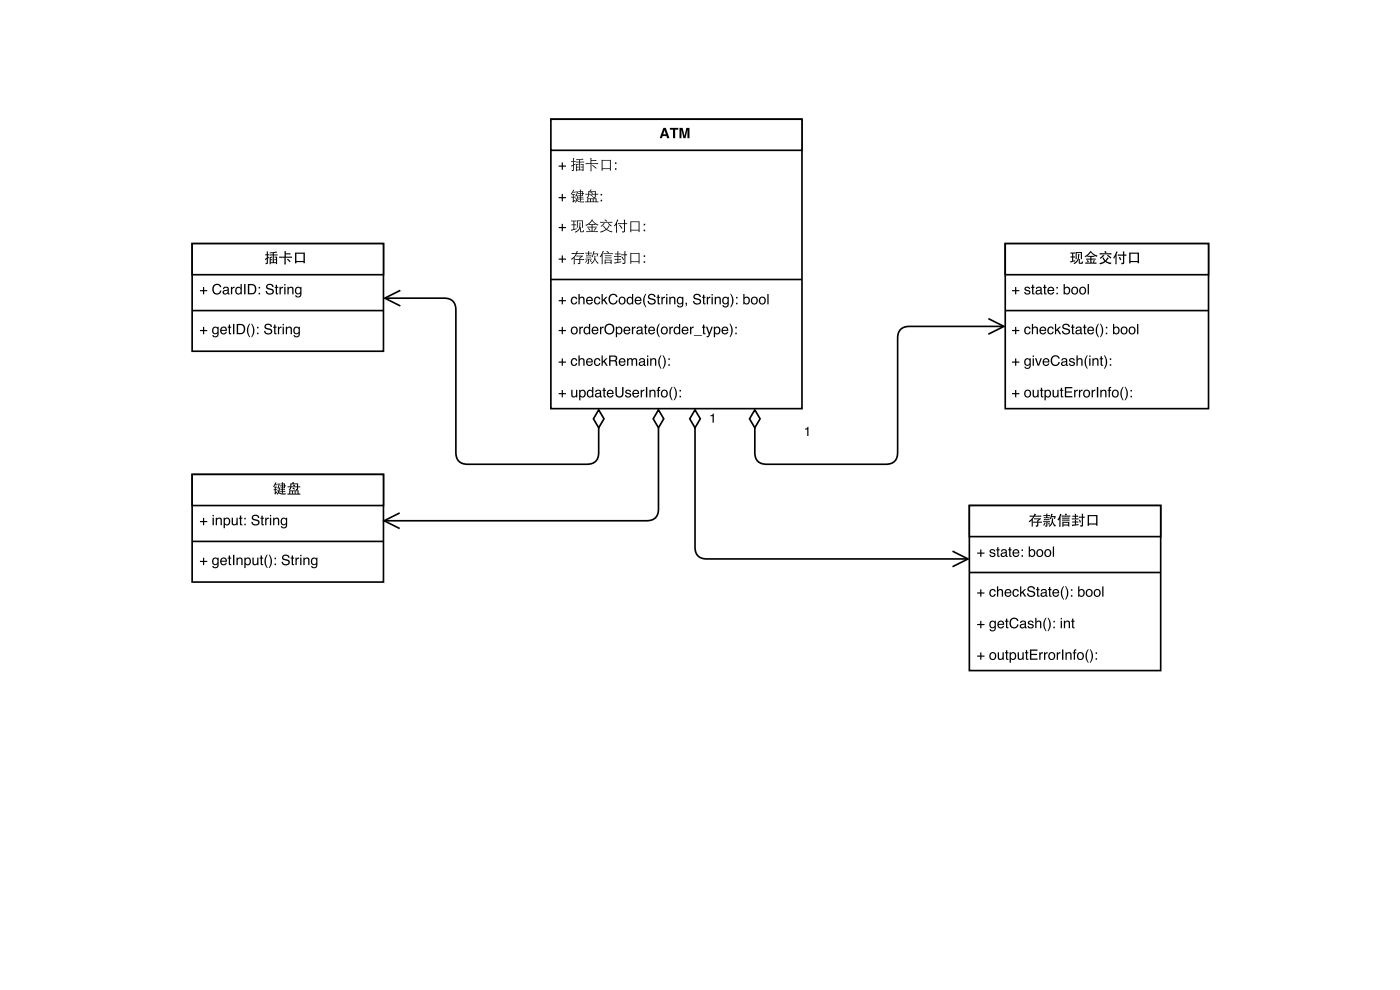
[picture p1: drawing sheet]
<svg xmlns="http://www.w3.org/2000/svg" width="297mm" height="210mm" viewBox="0 0 297 210" stroke-linecap="round" stroke-linejoin="round" font-family="sans-serif">
<path d="M40.8 51.7h40.7v22.9h-40.7z" fill="none" stroke="#000" stroke-width=".35"/>
<path d="M40.8 51.7h40.7v6.6h-40.7z" fill="#fff"/>
<path d="M40.8 51.7h40.7v6.6h-40.7zM40.8 66h40.7" fill="none" stroke="#000" stroke-width=".35"/>
<g fill="#000">
<path d="M56.6 53.4h.4l-.1 .6h.2v.2h-.2v.5l.2-.2 .1 .3-.3 .1-.1 1.1a.25 .25 0 0 1-.3 .1 .25 .25 0 0 1-.1-.3l.3-.1v-.7l-.3 .3-.1-.3 .4-.2v-.6h-.4l.1-.2a.32 .32 0 0 0 .3-.2 .32 .32 0 0 0 0-.3zM57.3 53.6l.9-.1a.37 .37 0 0 1 .4-.1 .37 .37 0 0 1 .3 .3h-.7v.3h.8v.3l-.8-.1v1.5h.4v-.5l-.3 .1v-.2h.3v-.4h-.3v-.2h.6v1.6h-.3v-.2h-1.1v.2h-.2l.1-1.5a.26 .26 0 0 1 .2-.1 .26 .26 0 0 1 .2 .2l-.3 .1v.3h.3v.2h-.3v.4h.4v-1.5l-.7 .1v-.3h.7v-.2h-.6zM61 55.1l.1-.1 .6 .5-.2 .2zM60.4 53.3a.21 .21 0 0 1 .3 0 .21 .21 0 0 1 0 .3v.2h1v.3l-1-.1v.5h1.3v.3l-1.3-.1v1.5h-.3v-1.5l-1.1 .1v-.3h1.1zM63 53.9v1.5h1.5v-1.5zM62.7 53.6h2.1v2.3h-.3v-.2h-1.5v.2h-.3z"/>
<path d="M43.1 61h.3v.6h.6v.3h-.6v.6h-.3v-.6h-.6v-.3h.6zM45.3 60.6a.95 .95 0 0 1 1-.3 .95 .95 0 0 1 .7 .7h-.3a.7 .7 0 0 0-.9-.4 .7 .7 0 0 0-.4 .8 .69 .69 0 0 0 .5 .9 .69 .69 0 0 0 .8-.6h.3a1.02 1.02 0 0 1-1.3 .8 1.02 1.02 0 0 1-.6-1.4zM47.6 62a.38 .38 0 0 0 .5 .3 .38 .38 0 0 0 .2-.6zM47.4 61.1a.71 .71 0 0 1 1.2 .2v1h.2l-.1 .2a.45 .45 0 0 0-.7 0 .49 .49 0 0 1-.7-.3 .49 .49 0 0 1 .5-.6l.5-.1a.36 .36 0 0 0-.3-.4 .36 .36 0 0 0-.4 .3h-.2zM49.1 60.9h.2v.3l.5-.3v.3l-.5 .2v1.1h-.2zM50.4 61.3a.55 .55 0 0 0-.1 .7 .55 .55 0 0 0 .7 .2 .55 .55 0 0 0 .1-.8 .55 .55 0 0 0-.7-.1zM50.3 61l.5-.1 .3 .2v-.8h.3v2.2h-.3v-.2a.73 .73 0 0 1-1 0 .73 .73 0 0 1-.1-1zM51.9 60.3h.3v2.2h-.3zM52.9 60.6v1.7h.6a.86 .86 0 0 0 .7-.9 .86 .86 0 0 0-.7-.8zM52.6 60.3h.9a1.11 1.11 0 0 1 1 1.1 1.11 1.11 0 0 1-1 1.1h-.9zM54.9 60.9h.3v.4h-.3zM54.9 62.2h.3v.3h-.3zM56.7 60.5a.86 .86 0 0 1 1.4 .5h-.3a.51 .51 0 0 0-.5-.5 .51 .51 0 0 0-.5 .5l.3 .2a.84 .84 0 0 1 1.1 .9 .93 .93 0 0 1-1 .5 .93 .93 0 0 1-.8-.8h.3a.58 .58 0 0 0 .6 .5 .58 .58 0 0 0 .6-.5l-.5-.2a.67 .67 0 0 1-.8-.3 .67 .67 0 0 1 .1-.8zM58.6 60.5h.2v.4h.3v.2h-.3v1.1l.3 .1v.2h-.4l-.1-.2v-1.2h-.2v-.2h.2zM59.4 60.9h.2v.3l.5-.3v.3l-.4 .2-.1 1.1h-.2zM60.4 60.9h.2v1.6h-.2zM60.4 60.3h.2v.3h-.2zM61.1 60.9h.2v.2a.57 .57 0 0 1 .7-.2 .57 .57 0 0 1 .4 .6v1h-.3v-1a.39 .39 0 0 0-.5-.4 .39 .39 0 0 0-.3 .6v.8h-.2zM62.8 61.1l.5-.2 .5 .2v-.2h.2v1.5a.7 .7 0 0 1-.5 .8 .7 .7 0 0 1-.8-.5h.3a.46 .46 0 0 0 .6 .2 .46 .46 0 0 0 .2-.6 .69 .69 0 0 1-.9 .1 .69 .69 0 0 1-.2-.9zM63.1 61.2a.56 .56 0 0 0-.2 .8 .56 .56 0 0 0 .7 .2 .56 .56 0 0 0 .2-.7 .56 .56 0 0 0-.7-.3z"/>
<path d="M43.1 69.4h.3v.7h.6v.2h-.6v.7h-.3v-.7h-.6v-.2h.6zM45.2 69.6l.5-.2 .5 .2v-.2h.2v1.4a.7 .7 0 0 1-.5 .8 .7 .7 0 0 1-.8-.4h.3a.46 .46 0 0 0 .6 .2 .46 .46 0 0 0 .2-.6 .69 .69 0 0 1-.9 .1 .69 .69 0 0 1-.2-.9zM45.5 69.7a.56 .56 0 0 0-.2 .7 .56 .56 0 0 0 .7 .3 .56 .56 0 0 0 .2-.8 .56 .56 0 0 0-.7-.2zM47 69.6a.73 .73 0 0 1 .9-.2 .73 .73 0 0 1 .3 .9h-1.2a.45 .45 0 0 0 .4 .5 .45 .45 0 0 0 .5-.3h.3a.78 .78 0 0 1-1.1 .4 .78 .78 0 0 1-.2-1.1zM47.2 69.7l-.1 .4h.8l-.2-.5zM48.6 68.9h.3v.5h.2v.2h-.2v1l.2 .2v.2h-.3l-.2-.2v-1.2h-.2v-.2h.2zM49.5 68.8h.3v2.2h-.3zM50.6 69v1.7h.5a.86 .86 0 0 0 .7-.8 .86 .86 0 0 0-.7-.9zM50.3 68.8h.9a1.11 1.11 0 0 1 .9 1.1 1.11 1.11 0 0 1-.9 1.1h-.9zM53 68.8h.1a2.66 2.66 0 0 0 0 2.8h-.1a2.24 2.24 0 0 1 0-2.8zM53.3 68.8h.2l.4 .5a2.2 2.2 0 0 1-.4 2.3h-.1a2.66 2.66 0 0 0-.1-2.8zM54.6 69.4h.3v.3h-.3zM54.6 70.7h.3v.3h-.3zM56.4 68.9a.86 .86 0 0 1 1.4 .5h-.3a.51 .51 0 0 0-.5-.4 .51 .51 0 0 0-.5 .5l.2 .1a.84 .84 0 0 1 1.1 1 .93 .93 0 0 1-1 .4 .93 .93 0 0 1-.7-.7h.3a.58 .58 0 0 0 .6 .5 .58 .58 0 0 0 .5-.5l-.4-.3a.67 .67 0 0 1-.8-.2 .67 .67 0 0 1 .1-.9zM58.2 68.9h.3v.5h.3v.2h-.3v1l.3 .2v.2h-.4l-.2-.2v-1.2h-.2v-.2h.2zM59 69.4h.3v.3l.5-.3v.2l-.5 .3v1.1h-.3zM60 69.4h.3v1.6h-.3zM60 68.8h.3v.3h-.3zM60.7 69.4h.3v.2a.57 .57 0 0 1 .6-.2 .57 .57 0 0 1 .4 .6v1h-.3v-1a.39 .39 0 0 0-.4-.4 .39 .39 0 0 0-.3 .5v.9h-.3zM62.5 69.6l.5-.2 .5 .2v-.2h.2v1.4a.7 .7 0 0 1-.5 .8 .7 .7 0 0 1-.9-.4h.3a.46 .46 0 0 0 .6 .2 .46 .46 0 0 0 .2-.6 .69 .69 0 0 1-.9 .1 .69 .69 0 0 1-.2-.9zM62.7 69.7a.56 .56 0 0 0-.1 .7 .56 .56 0 0 0 .7 .3 .56 .56 0 0 0 .1-.8 .56 .56 0 0 0-.7-.2z"/>
</g>
<path d="M40.8 100.8h40.7v22.8h-40.7z" fill="#fff"/>
<path d="M40.8 100.8h40.7v22.8h-40.7z" fill="none" stroke="#000" stroke-width=".35"/>
<path d="M40.8 100.8h40.7v6.6h-40.7z" fill="#fff"/>
<path d="M82 63.3h12.3a2.25 2.25 0 0 1 2.5 2.6v30.2a2.25 2.25 0 0 0 2.6 2.5h25.2a2.25 2.25 0 0 0 2.6-2.5v-5.2M85 61.7l-3.3 1.6 3.3 1.7M127.2 87l1.1 1.9-1.1 2-1.1-2zM40.8 100.8h40.7v6.6h-40.7zM40.8 115h40.7" fill="none" stroke="#000" stroke-width=".35"/>
<g fill="#000">
<path d="M43.1 110h.3v.6h.6v.3h-.6v.6h-.3v-.6h-.6v-.3h.6zM45.2 110h.2v1.5h-.2zM45.2 109.4h.2v.3h-.2zM45.8 110h.3v.2a.57 .57 0 0 1 .6-.3 .57 .57 0 0 1 .4 .6v1h-.2v-1a.39 .39 0 0 0-.5-.3 .39 .39 0 0 0-.3 .5v.8h-.3zM47.9 110.3a.56 .56 0 0 0-.2 .7 .56 .56 0 0 0 .8 .2 .56 .56 0 0 0 .1-.7 .56 .56 0 0 0-.7-.2zM47.5 110h.3v.2a.7 .7 0 0 1 .9-.1 .7 .7 0 0 1 .2 .9 .62 .62 0 0 1-.5 .6 .62 .62 0 0 1-.6-.2v.8h-.3zM49.2 110h.3v1a.41 .41 0 0 0 .5 .3 .41 .41 0 0 0 .2-.6v-.7h.3v1.5h-.3v-.2a.55 .55 0 0 1-.6 .3 .55 .55 0 0 1-.4-.6zM51 109.5h.2v.5h.3v.2h-.3v1l.3 .1v.2h-.4l-.1-.1v-1.2h-.3v-.2h.3zM51.9 110h.3v.3h-.3zM51.9 111.2h.3v.3h-.3zM53.7 109.5a.86 .86 0 0 1 1.4 .5h-.3a.51 .51 0 0 0-.5-.4 .51 .51 0 0 0-.5 .5l.2 .1a.84 .84 0 0 1 1.1 1 .93 .93 0 0 1-1 .4 .93 .93 0 0 1-.7-.8h.3a.58 .58 0 0 0 .6 .6 .58 .58 0 0 0 .5-.6l-.4-.2a.67 .67 0 0 1-.8-.3 .67 .67 0 0 1 .1-.8zM55.5 109.5h.3v.5h.3v.2h-.3v1l.3 .1v.2h-.4l-.1-.1-.1-1.2h-.2v-.2h.2zM56.3 110h.3v.2l.5-.3v.3l-.5 .3v1h-.3zM57.3 110h.3v1.5h-.3zM57.3 109.4h.3v.3h-.3zM58 110h.3v.2a.57 .57 0 0 1 .6-.3 .57 .57 0 0 1 .4 .6v1h-.3v-1a.39 .39 0 0 0-.4-.3 .39 .39 0 0 0-.3 .5v.8h-.3zM59.8 110.2l.5-.3 .5 .3v-.2h.2v1.4a.7 .7 0 0 1-.5 .8 .7 .7 0 0 1-.9-.5h.3a.46 .46 0 0 0 .6 .2 .46 .46 0 0 0 .2-.6 .69 .69 0 0 1-.9 .1 .69 .69 0 0 1-.2-.9zM60 110.3a.56 .56 0 0 0-.1 .7 .56 .56 0 0 0 .7 .2 .56 .56 0 0 0 .1-.7 .56 .56 0 0 0-.7-.2z"/>
<path d="M43.1 118.5h.3v.6h.6v.3h-.6v.6h-.3v-.6h-.6v-.3h.6zM45.2 118.6l.5-.2 .5 .2v-.2h.2v1.5a.7 .7 0 0 1-.5 .8 .7 .7 0 0 1-.8-.5h.3a.46 .46 0 0 0 .6 .2 .46 .46 0 0 0 .2-.6 .69 .69 0 0 1-.9 .1 .69 .69 0 0 1-.2-.9zM45.5 118.7a.56 .56 0 0 0-.2 .8 .56 .56 0 0 0 .7 .2 .56 .56 0 0 0 .2-.7 .56 .56 0 0 0-.7-.3zM47 118.6a.73 .73 0 0 1 .9-.1 .73 .73 0 0 1 .3 .8h-1.2a.45 .45 0 0 0 .4 .5 .45 .45 0 0 0 .5-.3h.3a.78 .78 0 0 1-1.1 .5 .78 .78 0 0 1-.2-1.2zM47.2 118.8l-.1 .3h.8l-.2-.5zM48.6 118h.3v.4h.2v.2h-.2v1.1l.2 .1v.2h-.3l-.2-.2v-1.2h-.2v-.2h.2zM49.5 117.8h.3v2.2h-.3zM50.2 118.4h.3v.2a.57 .57 0 0 1 .6-.2 .57 .57 0 0 1 .4 .6v1h-.2v-1a.39 .39 0 0 0-.5-.4 .39 .39 0 0 0-.3 .6v.8h-.3zM52.3 118.7a.56 .56 0 0 0-.1 .8 .56 .56 0 0 0 .7 .2 .56 .56 0 0 0 .1-.8 .56 .56 0 0 0-.7-.2zM51.9 118.4h.3v.2a.7 .7 0 0 1 .9-.1 .7 .7 0 0 1 .2 1 .62 .62 0 0 1-.5 .5 .62 .62 0 0 1-.6-.2v.9h-.3zM53.6 118.4h.3v1.1a.41 .41 0 0 0 .5 .3 .41 .41 0 0 0 .2-.6v-.8h.3v1.6h-.3v-.2a.55 .55 0 0 1-.6 .2 .55 .55 0 0 1-.4-.5zM55.4 118h.2v.4h.3v.2h-.3v1.1l.3 .1v.2h-.4l-.1-.2v-1.2h-.2v-.2h.2zM56.7 117.8h.2a2.66 2.66 0 0 0 0 2.8h-.2a2.24 2.24 0 0 1 0-2.8zM57.1 117.8h.2l.3 .5a2.2 2.2 0 0 1-.3 2.3h-.2a2.66 2.66 0 0 0 0-2.8zM58.3 118.4h.3v.4h-.3zM58.3 119.7h.3v.3h-.3zM60.1 118a.86 .86 0 0 1 1.4 .5h-.3a.51 .51 0 0 0-.5-.5 .51 .51 0 0 0-.5 .5l.3 .2a.84 .84 0 0 1 1 .9 .93 .93 0 0 1-.9 .5 .93 .93 0 0 1-.8-.8h.3a.58 .58 0 0 0 .6 .5 .58 .58 0 0 0 .6-.5l-.5-.2a.67 .67 0 0 1-.8-.3 .67 .67 0 0 1 .1-.8zM62 118h.2v.4h.3v.2h-.3v1.1l.3 .1v.2h-.4l-.1-.2v-1.2h-.3v-.2h.3zM62.8 118.4h.2v.3l.5-.3v.3l-.4 .2-.1 1.1h-.2zM63.8 118.4h.2v1.6h-.2zM63.8 117.8h.2v.3h-.2zM64.4 118.4h.3v.2a.57 .57 0 0 1 .7-.2 .57 .57 0 0 1 .3 .6v1h-.2v-1a.39 .39 0 0 0-.5-.4 .39 .39 0 0 0-.3 .6v.8h-.3zM66.2 118.6l.5-.2 .5 .2v-.2h.2v1.5a.7 .7 0 0 1-.5 .8 .7 .7 0 0 1-.8-.5h.3a.46 .46 0 0 0 .6 .2 .46 .46 0 0 0 .2-.6 .69 .69 0 0 1-.9 .1 .69 .69 0 0 1-.2-.9zM66.4 118.7a.56 .56 0 0 0-.1 .8 .56 .56 0 0 0 .7 .2 .56 .56 0 0 0 .2-.7 .56 .56 0 0 0-.8-.3z"/>
<path d="M58.3 103.3h.5v.3l-.2-.1v.4h.2v.2h-.2v.5l.2-.3 .1 .2-.5 .5-.1-.1 .1-.8h-.3v-.2h.3zM58.4 102.4a.22 .22 0 0 1 .3 .2 .22 .22 0 0 1-.2 .3h.4v.2h-.5l-.3 .4a.34 .34 0 0 1 .2-.6zM60.1 102.9v.2h.2v-.2zM60.1 103.3v.2h.2v-.2zM59.6 102.7a.18 .18 0 0 0 .3 0 .18 .18 0 0 0 0-.3l.3 .1-.1 .2h.4v.4h.2v.2h-.2l.1 .4h-.5v.2h.4v.2h-.4v.2h.5v.2h-.5v.3h-.2v-.3h-.4v-.2h.4v-.2h-.3v-.2h.3v-.2h-.3v-.2h.3v-.2h-.4v-.2h.4v-.2h-.3zM58.9 102.7h.6l-.3 .9 .3-.1-.1 .5a.58 .58 0 0 0 0 .7 .58 .58 0 0 0 .8 .1h.5l-.1 .2h-.9l-.5-.3-.3 .4-.2-.2a.5 .5 0 0 0 .2-.8l.2-.1 .1 .3v-.6l-.2 .1-.1-.2 .3-.7h-.3zM62.3 102.9l.4 .2-.1 .2-.4-.2zM62.3 103.6l.4 .2-.2 .2-.4-.2zM61.4 104.1h2v.7h.4v.3h-2.7v-.3h.3zM62.8 104.3v.5h.4v-.5zM61.7 104.3v.5h.3v-.5zM62.2 104.3v.5h.4v-.5zM61.9 102.9v.4h1.2v-.4zM61.7 102.7a.28 .28 0 0 0 .3 0 .28 .28 0 0 0 .1-.3h.4l-.2 .3h.6a.26 .26 0 0 1 .4 0 .26 .26 0 0 1 0 .3v.3h.5v.2h-.5l-.1 .5a.25 .25 0 0 1-.3 .1 .25 .25 0 0 1-.1-.2l.3-.1v-.3h-1.2l-.4 .6-.2-.1 .4-.5h-.6v-.2h.6z"/>
</g>
<path d="M118.2 82.9h1.5v3.3h-1.5z" fill="#fff"/>
<path d="M118.4 83.6l.8-.4v2h-.3v-1.4h-.5z" fill="#000"/>
<path d="M139.9 87l1.1 1.9-1.1 2-1.1-2zM139.9 90.9v17.2a2.25 2.25 0 0 1-2.6 2.5h-55.4M84.9 108.9l-3.3 1.7 3.3 1.6" fill="none" stroke="#000" stroke-width=".35"/>
<path d="M141.1 82.9h1.5v3.3h-1.5z" fill="#fff"/>
<path d="M141.4 83.6l.7-.4v2h-.3v-1.4h-.4z" fill="#000"/>
<path d="M117 25.3h53.4v61.5h-53.4z" fill="#fff"/>
<path d="M117 25.3h53.4v61.5h-53.4z" fill="none" stroke="#000" stroke-width=".35"/>
<path d="M117 25.3h53.4v6.6h-53.4z" fill="#fff"/>
<path d="M117 25.3h53.4v6.6h-53.4zM117 59.4h53.4" fill="none" stroke="#000" stroke-width=".35"/>
<g fill="#000">
<path d="M119.3 34.5h.3v.7h.6v.2h-.6v.7h-.3v-.7h-.6v-.2h.6zM119.3 41.2h.3v.7h.6v.2h-.6v.7h-.3v-.7h-.6v-.2h.6zM119.3 47.6h.3v.6h.6v.3h-.6v.6h-.3v-.6h-.6v-.3h.6zM119.3 54.3h.3v.6h.6v.3h-.6v.6h-.3v-.6h-.6v-.3h.6z"/>
<path d="M122.3 33.8l1.5-.1 .1 .2h-.7v.4h.9v.2h-.9v1.5h.6v-.4h-.4v-.2h.4v-.4h-.5v-.2h.7v1.5h-.2v-.1h-1.3v.2h-.2v-1.3a.35 .35 0 0 1 .2-.3 .35 .35 0 0 1 .4 0v.2h-.4v.4h.4v.2h-.4v.4h.5v-1.5h-.7v-.2h.7v-.3h-.6zM121.7 33.6h.3l-.1 .6h.4v.2h-.4v.5l.3-.1a.25 .25 0 0 1 0 .2 .25 .25 0 0 1-.3 .1l-.1 1.2a.23 .23 0 0 1-.3 .1 .23 .23 0 0 1-.1-.3l.3-.1v-.8l-.3 .2-.1-.2 .4-.2v-.6h-.4v-.2h.4zM125.9 35l.8 .7-.1 .1-.8-.6zM125.4 33.6h.3l-.1 .4h1.1v.2h-1.1v.5l1.5-.1v.3l-1.5-.1 .1 1.6h-.3l.1-1.6-1.1 .1v-.3l1 .1zM128 34.1v1.6h1.6v-1.6zM127.8 34h2v2.2h-.2v-.3h-1.6v.4h-.2z"/>
<path d="M130.6 34.5h.3v.3h-.3zM130.6 35.7h.3v.4h-.3z"/>
<path d="M141.2 27.7l-.3 .8h.5zM140.9 27.2h.5l.8 2.2h-.5l-.1-.5h-.8l-.2 .5h-.5zM142.3 27.2h1.8v.3h-.7v1.9h-.4v-1.9h-.7zM144.3 27.2h.7l.4 1.7 .4-1.7h.7v2.2h-.5v-1.9l-.4 1.9h-.4l-.4-1.9v1.9h-.5z"/>
<path d="M122.2 40.7h.6l-.3 .8h.2v.4a.55 .55 0 0 0 0 .7 .55 .55 0 0 0 .6 .2h.8a.97 .97 0 0 1-1.2 .1l-.3-.3-.3 .4h-.2a.49 .49 0 0 0 .4-.4 .49 .49 0 0 0-.3-.5l.2-.1 .1 .3 .1-.6h-.4v-.1l.4-.8-.4 .1zM123.4 40.8v.2h.3v-.2zM123.4 41.2v.2h.3v-.2zM123.2 40.3h.3l-.1 .3h.5v.4h.2v.2h-.2v.4h-.5v.2h.5v.2l-.5-.1v.3h.6v.2l-.6-.1v.4h-.2v-.4l-.4 .1v-.2h.4v-.3l-.3 .1v-.2h.3v-.2h-.3v-.2h.3v-.2h-.4v-.2h.4v-.2h-.3v-.2h.3zM121.7 40.3l.3 .1-.3 .3h.5l-.1 .2a.45 .45 0 0 0-.7 .3h.8v.2h-.3v.4h.3v.2l-.3-.1v.7l.3-.2v.2l-.5 .4-.1-.1 .1-1-.4 .1v-.2h.4v-.4h-.3l-.2-.2zM125 42.3v.5h.4v-.5zM125.5 42.3v.5h.4v-.5zM126.1 42.3v.5h.4v-.5zM124.8 42.1h1.9v.7h.4v.2h-2.8v-.2h.5zM125.5 41.4l.5 .3v.1l-.6-.3zM125.4 40.8l.6 .2-.1 .1-.5-.2zM125.2 40.7v.5h1.2v-.5zM124.4 41.2h.6v-.6h.2l.3-.4 .2 .1-.3 .3h1.2v.6h.5v.1h-.5v.4a.31 .31 0 0 1-.3 .4 .31 .31 0 0 1-.3-.2h.3l.1-.6h-1.2a.48 .48 0 0 1-.1 .5 .48 .48 0 0 1-.5 .2l.4-.7h-.6z"/>
<path d="M123.1 47.3h.2l-.1 1h.3l-.1 .7a.25 .25 0 0 0 .3 .1 .25 .25 0 0 0 .2-.3 .28 .28 0 0 1 .1 .4 .28 .28 0 0 1-.4 .1 .27 .27 0 0 1-.3 0 .27 .27 0 0 1-.1-.3v-.7a1.2 1.2 0 0 1-1 1l-.1-.1a1.56 1.56 0 0 0 1-1.9zM122.5 46.8h1.3l.1 1.6h-.3v-1.4h-.9v1.4h-.2zM121.3 46.8h1.1v.2h-.4v.7l.4-.1v.3l-.4-.1v.8l.5-.1v.2l-1.1 .3-.1-.2 .5-.1v-.9l-.4 .1v-.3l.4 .1v-.7h-.5zM126.5 48.4l.2 .2-.5 .4-.1-.1zM124.9 48.5l.1-.1 .4 .5-.1 .1zM125.8 46.9l-.7 .7h1.4zM124.3 47.8l.9-.5 .5-.7 .6 .7 .8 .4-.1 .2-.5-.3v.2h-.6v.4l.9-.1v.2h-.9v.8h1.1v.2h-2.5v-.2h1.2v-.8h-1v-.2l1 .1v-.4h-.6v-.2l-.6 .4zM127.5 47.1h2.6v.2h-2.6zM128.5 46.6l.5 .4-.2 .1-.4-.4zM127.6 48l.7-.6 .2 .1-.5 .4a.21 .21 0 0 1-.2 .3 .21 .21 0 0 1-.2-.2zM129.2 47.4l.7 .6-.1 .1-.7-.6zM128.1 48l.1-.1 .2 .3a.44 .44 0 0 0 .5 .3 .44 .44 0 0 0 .4-.5l.1-.2 .1 .1-.6 .8 1.2 .5-.1 .2-.7-.3a.76 .76 0 0 0-1.1 .1l-.6 .2-.1-.2 1.2-.5zM131.5 47.8l.2-.1 .5 .8-.2 .1zM131.3 47.4h1.3l-.1-.8 .3 .1-.1 .7h.5v.2h-.5v1.5a.35 .35 0 0 1-.3 .3 .35 .35 0 0 1-.3-.3h.4l.1-1.5h-1.3zM131.1 46.6l.3 .1-.3 .6v2.1h-.3l.1-1.7-.3 .4-.2-.1zM134.1 47.2v1.6h1.6v-1.6zM133.9 47h2v2.3h-.2v-.3h-1.6v.3h-.2z"/>
<path d="M122.4 54.3h1.4v.2l-.5 .3v.2h.8v.2h-.8l-.1 .8a.26 .26 0 0 1-.3 .1 .26 .26 0 0 1-.2-.2l.4-.1v-.6h-.9v-.2h.9v-.2l.4-.3h-1.1zM121.4 53.7a.89 .89 0 0 0 1-.1l.1-.2a.17 .17 0 0 1 .2-.1 .17 .17 0 0 1 .1 .2 .17 .17 0 0 1-.2 .2v.1l1.4-.1v.2h-.5a1.1 1.1 0 0 0-1.4 .7v1.5h-.2v-1.3l-.5 .4-.1-.2 .6-.5 .4-.6h-.9zM126.3 54.3l.2 .1a1.13 1.13 0 0 0 .7 1.5l-.2 .1-.6-1a1.04 1.04 0 0 1-.8 1l-.1-.1a1.56 1.56 0 0 0 .8-1.6zM126 53.3l.3 .1-.2 .4h1l-.2 .7-.2-.1 .2-.4h-.8l-.2 .6h-.3zM124.5 54.5h1.1v.2h-1.1zM124.3 54.9h1.4v.2h-.6v.8l-.4 .1v-.2h.2l.1-.7h-.7zM124.6 55.2l.2 .1-.4 .5-.1-.1zM125.3 55.3l.1-.1 .3 .4-.1 .1zM124.4 53.7h.6l-.1-.4 .3 .1-.1 .3h.6v.2l-.6-.1v.3h.5v.2h-1.1v-.2h.5v-.3l-.6 .1zM128.2 53.8h2v.2h-2zM128.5 54.7h1.4v.2h-1.4zM128.6 55.3v.4h1.1v-.4zM128.4 55.2h1.5v.9h-.2v-.2h-1.1v.2h-.2zM128.5 54.2h1.4v.2h-1.4zM128.9 53.3l.5 .4-.2 .1-.4-.4zM128 53.3l.3 .1-.3 .5v2.2h-.2v-1.9l-.2 .4-.2-.1zM132 54.6l.2-.1 .3 .7-.1 .1zM132.6 53.3l.3 .1-.1 .6h.4v.2h-.4v1.7a.37 .37 0 0 1-.6-.1h.4l.1-1.6h-.7v-.2h.7zM130.6 55h.6l-.1-.4 .3 .1-.1 .3h.6v.2h-.6v.4l.6-.1v.2l-1.4 .3v-.2l.7-.1v-.5h-.6zM130.6 53.8h.1a.3 .3 0 0 0 .4 0 .3 .3 0 0 0 0-.4h.3l-.1 .5 .5-.1v.2h-.5v.4h.7v.2h-1.6v-.2h.8v-.4h-.6zM134.1 53.9v1.6h1.6v-1.6zM133.9 53.7h2v2.3h-.2v-.3h-1.6v.3h-.2z"/>
<path d="M127.6 41.2h.3v.3h-.3zM127.6 42.4h.3v.4h-.3z"/>
<path d="M136.7 47.5h.3v.4h-.3zM136.7 48.8h.3v.3h-.3z"/>
<path d="M136.7 54.2h.3v.4h-.3zM136.7 55.5h.3v.3h-.3z"/>
<path d="M119.3 63.1h.3v.6h.6v.3h-.6v.6h-.3v-.6h-.6v-.3h.6zM121.4 63.2a.65 .65 0 0 1 .7-.2 .65 .65 0 0 1 .5 .6h-.3a.44 .44 0 0 0-.5-.3 .44 .44 0 0 0-.3 .6 .42 .42 0 0 0 .3 .5 .42 .42 0 0 0 .5-.3h.3a.72 .72 0 0 1-.9 .5 .72 .72 0 0 1-.4-1zM122.9 62.4h.2v.9a.56 .56 0 0 1 .7-.3 .56 .56 0 0 1 .4 .6v1h-.3v-1a.39 .39 0 0 0-.5-.4 .39 .39 0 0 0-.3 .6v.8h-.2zM124.7 63.2a.73 .73 0 0 1 .9-.1 .73 .73 0 0 1 .3 .8h-1.1a.45 .45 0 0 0 .3 .5 .45 .45 0 0 0 .6-.3h.2a.78 .78 0 0 1-1.1 .5 .78 .78 0 0 1-.2-1.2zM124.9 63.4l-.1 .3h.9l-.3-.4zM126.4 63.2a.65 .65 0 0 1 .7-.2 .65 .65 0 0 1 .4 .6h-.2a.44 .44 0 0 0-.6-.3 .44 .44 0 0 0-.3 .6 .42 .42 0 0 0 .3 .5 .42 .42 0 0 0 .6-.3h.2a.72 .72 0 0 1-.9 .5 .72 .72 0 0 1-.4-1zM127.8 62.4h.2v1.3l.7-.7h.4l-.6 .6 .6 1h-.3l-.5-.8-.3 .2v.6h-.2zM129.5 62.7a.95 .95 0 0 1 1-.3 .95 .95 0 0 1 .7 .7h-.3a.7 .7 0 0 0-.9-.4 .7 .7 0 0 0-.4 .9 .69 .69 0 0 0 .5 .8 .69 .69 0 0 0 .8-.6h.3a1.02 1.02 0 0 1-1.3 .8 1.02 1.02 0 0 1-.6-1.4zM131.8 63.4a.56 .56 0 0 0-.1 .8 .56 .56 0 0 0 .8 .1 .55 .55 0 0 0 .1-.8 .55 .55 0 0 0-.8-.1zM131.6 63.2a.78 .78 0 0 1 1.1 .1 .78 .78 0 0 1-.1 1.1 .78 .78 0 0 1-1.1-.1l-.1-.7zM133.5 63.4a.55 .55 0 0 0-.1 .7 .55 .55 0 0 0 .7 .2 .55 .55 0 0 0 .1-.8 .55 .55 0 0 0-.7-.1zM133.4 63.1l.5-.1 .3 .2v-.8h.3v2.2h-.2v-.2a.73 .73 0 0 1-1.1 .1 .73 .73 0 0 1 0-1.1zM135 63.2a.73 .73 0 0 1 .9-.1 .73 .73 0 0 1 .4 .8h-1.2a.45 .45 0 0 0 .3 .5 .45 .45 0 0 0 .6-.3h.2a.78 .78 0 0 1-1.1 .5 .78 .78 0 0 1-.2-1.2zM135.2 63.4l-.1 .3h.9l-.3-.4zM137.1 62.4h.2a2.66 2.66 0 0 0 0 2.9h-.2a2.24 2.24 0 0 1 0-2.9zM137.8 62.6a.86 .86 0 0 1 1.4 .5h-.2a.51 .51 0 0 0-.6-.5 .51 .51 0 0 0-.5 .5l.3 .2a.84 .84 0 0 1 1.1 .9 .93 .93 0 0 1-1 .5 .93 .93 0 0 1-.7-.8h.2a.58 .58 0 0 0 .6 .5 .58 .58 0 0 0 .6-.5l-.5-.2a.67 .67 0 0 1-.7-.3 .67 .67 0 0 1 0-.8zM139.7 62.6h.3v.4h.2v.3h-.2v1l.2 .1v.2h-.3l-.2-.2v-1.1h-.2v-.3h.2zM140.5 63h.2v.3l.6-.3v.3l-.5 .3v1h-.3zM141.5 63h.3v1.6h-.3zM141.5 62.4h.3v.3h-.3zM142.2 63h.2v.3a.57 .57 0 0 1 .7-.3 .57 .57 0 0 1 .4 .6v1h-.3v-1a.39 .39 0 0 0-.5-.3 .39 .39 0 0 0-.3 .5v.8h-.2zM144 63.2l.4-.2 .5 .3v-.3h.3v1.5a.7 .7 0 0 1-.6 .8 .7 .7 0 0 1-.8-.5h.3a.46 .46 0 0 0 .6 .2 .46 .46 0 0 0 .2-.6 .69 .69 0 0 1-.9 .1 .69 .69 0 0 1-.2-.9zM144.2 63.4a.56 .56 0 0 0-.2 .7 .56 .56 0 0 0 .7 .2 .56 .56 0 0 0 .2-.7 .56 .56 0 0 0-.7-.2zM145.6 64.3h.3v.6l-.3 .2 .2-.4-.2-.1zM147.5 62.6a.86 .86 0 0 1 1.4 .5h-.3a.51 .51 0 0 0-.5-.5 .51 .51 0 0 0-.5 .5l.2 .2a.84 .84 0 0 1 1.1 .9 .93 .93 0 0 1-.9 .5 .93 .93 0 0 1-.8-.8h.3a.58 .58 0 0 0 .6 .5 .58 .58 0 0 0 .5-.5l-.4-.2a.67 .67 0 0 1-.8-.3 .67 .67 0 0 1 .1-.8zM149.3 62.6h.3v.4h.3v.3h-.3v1l.3 .1v.2h-.4l-.1-.2-.1-1.1h-.2v-.3h.2zM150.1 63h.3v.3l.5-.3v.3l-.5 .3v1h-.3zM151.1 63h.3v1.6h-.3zM151.1 62.4h.3v.3h-.3zM151.8 63h.3v.3a.57 .57 0 0 1 .6-.3 .57 .57 0 0 1 .4 .6v1h-.3v-1a.39 .39 0 0 0-.4-.3 .39 .39 0 0 0-.3 .5v.8h-.3zM153.6 63.2l.5-.2 .5 .3v-.3h.2v1.5a.7 .7 0 0 1-.5 .8 .7 .7 0 0 1-.8-.5h.2a.46 .46 0 0 0 .6 .2 .46 .46 0 0 0 .2-.6 .69 .69 0 0 1-.9 .1 .69 .69 0 0 1-.2-.9zM153.8 63.4a.56 .56 0 0 0-.1 .7 .56 .56 0 0 0 .7 .2 .56 .56 0 0 0 .2-.7 .56 .56 0 0 0-.8-.2zM155.1 62.4h.2l.3 .6a2.2 2.2 0 0 1-.3 2.3h-.2a2.66 2.66 0 0 0 0-2.9zM156.4 63.1h.3v.3h-.3zM156.4 64.3h.3v.3h-.3zM157.9 62.4h.2v.8a.7 .7 0 0 1 1-.1 .7 .7 0 0 1 .2 .9 .63 .63 0 0 1-.5 .6 .63 .63 0 0 1-.7-.2v.2h-.2zM158.3 63.4a.55 .55 0 0 0-.1 .7 .55 .55 0 0 0 .7 .2 .56 .56 0 0 0 .1-.7 .56 .56 0 0 0-.7-.2zM159.9 63.4a.56 .56 0 0 0-.1 .8 .56 .56 0 0 0 .8 .1 .55 .55 0 0 0 .1-.8 .55 .55 0 0 0-.8-.1zM159.7 63.2a.78 .78 0 0 1 1.1 .1 .78 .78 0 0 1-.1 1.1 .78 .78 0 0 1-1.1-.1l-.1-.7zM161.6 63.4a.56 .56 0 0 0-.1 .8 .56 .56 0 0 0 .8 .1 .55 .55 0 0 0 .1-.8 .55 .55 0 0 0-.8-.1zM161.4 63.2a.78 .78 0 0 1 1.1 .1 .78 .78 0 0 1-.1 1.1 .78 .78 0 0 1-1.1-.1l-.1-.7zM163 62.4h.3v2.2h-.3z"/>
<path d="M119.3 69.4h.3v.7h.6v.2h-.6v.7h-.3v-.7h-.6v-.2h.6zM121.6 69.8a.56 .56 0 0 0 0 .7 .56 .56 0 0 0 .8 .1 .55 .55 0 0 0 0-.8 .55 .55 0 0 0-.8 0zM121.4 69.6a.78 .78 0 0 1 1.2 .1 .78 .78 0 0 1-.2 1.1 .78 .78 0 0 1-1.1-.2v-.6zM123.1 69.4h.2v.3l.5-.3v.2l-.4 .3-.1 1.1h-.2zM124.4 69.7a.55 .55 0 0 0-.1 .8 .55 .55 0 0 0 .7 .1 .55 .55 0 0 0 .1-.7 .55 .55 0 0 0-.7-.2zM124.3 69.5l.5-.1 .3 .2v-.8h.3v2.2h-.3v-.2a.73 .73 0 0 1-1 0 .73 .73 0 0 1-.1-1zM125.9 69.6a.73 .73 0 0 1 .9-.2 .73 .73 0 0 1 .3 .9h-1.1a.45 .45 0 0 0 .3 .5 .45 .45 0 0 0 .5-.3h.3a.78 .78 0 0 1-1.1 .4 .78 .78 0 0 1-.2-1.1zM126.1 69.7l-.1 .4h.8l-.2-.5zM127.5 69.4h.2v.3l.5-.3v.2l-.4 .3-.1 1.1h-.2zM128.3 69.9a1.15 1.15 0 0 1 2.3 0 1.15 1.15 0 0 1-2.3 0zM128.9 69.2a.85 .85 0 0 0-.1 1.3 .85 .85 0 0 0 1.2 0 .85 .85 0 0 0 .1-1.2 .85 .85 0 0 0-1.2-.1zM131.2 69.7a.56 .56 0 0 0-.1 .8 .56 .56 0 0 0 .7 .1 .56 .56 0 0 0 .1-.7 .56 .56 0 0 0-.7-.2zM130.8 69.4h.3v.2a.7 .7 0 0 1 .9-.1 .7 .7 0 0 1 .2 1 .62 .62 0 0 1-.5 .5 .62 .62 0 0 1-.6-.2v.8h-.3zM132.6 69.6a.73 .73 0 0 1 .9-.2 .73 .73 0 0 1 .4 .9h-1.2a.45 .45 0 0 0 .4 .5 .45 .45 0 0 0 .5-.3h.3a.78 .78 0 0 1-1.1 .4 .78 .78 0 0 1-.3-1.1zM132.9 69.7l-.2 .4h.9l-.3-.5zM134.2 69.4h.3v.3l.5-.3v.2l-.5 .3v1.1h-.3zM135.5 70.4a.38 .38 0 0 0 .5 .4 .38 .38 0 0 0 .2-.6zM135.3 69.6a.71 .71 0 0 1 1.2 .2v.9l.2 .1-.2 .2a.45 .45 0 0 0-.7 0 .49 .49 0 0 1-.6-.4 .49 .49 0 0 1 .5-.5l.5-.2a.36 .36 0 0 0-.3-.3 .36 .36 0 0 0-.4 .3h-.3zM137 68.9h.3v.5h.2v.2h-.2v1l.2 .2v.2h-.4l-.1-.2v-1.2h-.2v-.2h.2zM137.9 69.6a.73 .73 0 0 1 .9-.2 .73 .73 0 0 1 .3 .9h-1.1a.45 .45 0 0 0 .3 .5 .45 .45 0 0 0 .6-.3h.2a.78 .78 0 0 1-1.1 .4 .78 .78 0 0 1-.2-1.1zM138.1 69.7l-.1 .4h.9l-.3-.5zM140 68.8h.2a2.66 2.66 0 0 0 0 2.8h-.2a2.24 2.24 0 0 1 0-2.8zM140.8 69.8a.56 .56 0 0 0-.1 .7 .56 .56 0 0 0 .8 .1 .55 .55 0 0 0 0-.8 .55 .55 0 0 0-.7 0zM140.6 69.6a.78 .78 0 0 1 1.1 .1 .78 .78 0 0 1-.1 1.1 .78 .78 0 0 1-1.1-.2l-.1-.6zM142.2 69.4h.2v.3l.6-.3v.2l-.5 .3-.1 1.1h-.2zM143.5 69.7a.55 .55 0 0 0-.1 .8 .55 .55 0 0 0 .7 .1 .55 .55 0 0 0 .1-.7 .55 .55 0 0 0-.7-.2zM143.4 69.5l.5-.1 .3 .2v-.8h.3v2.2h-.3v-.2a.73 .73 0 0 1-1 0 .73 .73 0 0 1 0-1zM145 69.6a.73 .73 0 0 1 .9-.2 .73 .73 0 0 1 .3 .9h-1.1a.45 .45 0 0 0 .3 .5 .45 .45 0 0 0 .6-.3h.2a.78 .78 0 0 1-1.1 .4 .78 .78 0 0 1-.2-1.1zM145.2 69.7l-.1 .4h.9l-.3-.5zM146.6 69.4h.2v.3l.6-.3v.2l-.5 .3-.1 1.1h-.2zM147.4 71.2h1.7v.2h-1.7zM149.3 68.9h.3v.5h.3v.2h-.3v1l.3 .2v.2h-.4l-.1-.2-.1-1.2h-.2v-.2h.2zM150 69.4h.3l.4 1.3 .4-1.3h.3l-.6 1.7a.53 .53 0 0 1-.7 .5v-.2h.3l.2-.4zM152 69.7a.56 .56 0 0 0-.1 .8 .56 .56 0 0 0 .7 .1 .56 .56 0 0 0 .1-.7 .56 .56 0 0 0-.7-.2zM151.6 69.4h.3v.2a.7 .7 0 0 1 1-.1 .7 .7 0 0 1 .1 1 .62 .62 0 0 1-.4 .5 .62 .62 0 0 1-.7-.2v.8h-.3zM153.5 69.6a.73 .73 0 0 1 .9-.2 .73 .73 0 0 1 .3 .9h-1.2a.45 .45 0 0 0 .4 .5 .45 .45 0 0 0 .5-.3h.3a.78 .78 0 0 1-1.1 .4 .78 .78 0 0 1-.3-1.1zM153.7 69.7l-.1 .4h.8l-.3-.5zM154.9 68.8h.2l.4 .5a2.2 2.2 0 0 1-.4 2.3h-.2a2.66 2.66 0 0 0 0-2.8zM156.2 69.4h.3v.3h-.3zM156.2 70.7h.3v.3h-.3z"/>
<path d="M119.3 76.1h.3v.7h.6v.2h-.6v.7h-.3v-.7h-.6v-.2h.6zM121.4 76.3a.65 .65 0 0 1 .7-.2 .65 .65 0 0 1 .5 .5h-.3a.44 .44 0 0 0-.5-.3 .44 .44 0 0 0-.3 .6 .42 .42 0 0 0 .3 .6 .42 .42 0 0 0 .5-.4h.3a.72 .72 0 0 1-.9 .6 .72 .72 0 0 1-.4-1zM122.9 75.5h.2v.8a.56 .56 0 0 1 .7-.2 .56 .56 0 0 1 .4 .6v1h-.3v-1a.39 .39 0 0 0-.5-.4 .39 .39 0 0 0-.3 .5v.9h-.2zM124.7 76.3a.73 .73 0 0 1 .9-.2 .73 .73 0 0 1 .3 .9h-1.1a.45 .45 0 0 0 .3 .5 .45 .45 0 0 0 .6-.3h.2a.78 .78 0 0 1-1.1 .4 .78 .78 0 0 1-.2-1.1zM124.9 76.4l-.1 .4h.9l-.3-.5zM126.4 76.3a.65 .65 0 0 1 .7-.2 .65 .65 0 0 1 .4 .5h-.2a.44 .44 0 0 0-.6-.3 .44 .44 0 0 0-.3 .6 .42 .42 0 0 0 .3 .6 .42 .42 0 0 0 .6-.4h.2a.72 .72 0 0 1-.9 .6 .72 .72 0 0 1-.4-1zM127.8 75.5h.2v1.3l.7-.7h.4l-.6 .6 .6 1h-.3l-.5-.8-.3 .2v.6h-.2zM129.7 75.7v.8h.7a.38 .38 0 0 0 .4-.4 .38 .38 0 0 0-.4-.4zM129.4 75.5a1.88 1.88 0 0 1 1.6 .2l.1 .6-.3 .3 .3 .3 .1 .8h-.4l-.1-.8-.3-.2h-.7v1h-.3zM131.6 76.3a.73 .73 0 0 1 .9-.2 .73 .73 0 0 1 .4 .9h-1.2a.45 .45 0 0 0 .4 .5 .45 .45 0 0 0 .5-.3h.3a.78 .78 0 0 1-1.2 .4 .78 .78 0 0 1-.2-1.1zM131.9 76.4l-.2 .4h.9l-.3-.5zM133.2 76.1h.3v.2a.52 .52 0 0 1 .9 0 .53 .53 0 0 1 .6-.2 .53 .53 0 0 1 .4 .5v1.1h-.3v-1.3l-.3-.1-.4 .2v1.2h-.3v-1.1a.36 .36 0 0 0-.4-.3 .36 .36 0 0 0-.2 .5v.9h-.3zM136 77.1a.38 .38 0 0 0 .5 .4 .38 .38 0 0 0 .2-.6zM135.8 76.3a.71 .71 0 0 1 1.2 .2v.9l.2 .1-.2 .2a.45 .45 0 0 0-.7 0 .49 .49 0 0 1-.6-.3 .49 .49 0 0 1 .5-.6l.5-.2a.36 .36 0 0 0-.3-.3 .36 .36 0 0 0-.4 .3h-.2zM137.4 76.1h.3v1.6h-.3zM137.4 75.5h.3v.3h-.3zM138.1 76.1h.3v.2a.57 .57 0 0 1 .6-.2 .57 .57 0 0 1 .4 .6v1h-.3v-1a.39 .39 0 0 0-.4-.4 .39 .39 0 0 0-.3 .5v.9h-.3zM140.3 75.5h.2a2.66 2.66 0 0 0 0 2.8h-.2a2.24 2.24 0 0 1 0-2.8zM140.7 75.5h.2l.3 .5a2.2 2.2 0 0 1-.3 2.3h-.2a2.66 2.66 0 0 0 0-2.8zM142 76.1h.3v.3h-.3zM142 77.4h.3v.3h-.3z"/>
<path d="M119.3 82.8h.3v.7h.6v.2h-.6v.7h-.3v-.7h-.6v-.2h.6zM121.3 82.8h.3v1a.41 .41 0 0 0 .6 .4 .41 .41 0 0 0 .2-.6v-.8h.2v1.6h-.2v-.3a.55 .55 0 0 1-.6 .3 .55 .55 0 0 1-.5-.5zM123.4 83.1a.56 .56 0 0 0-.1 .8 .56 .56 0 0 0 .7 .1 .56 .56 0 0 0 .1-.7 .56 .56 0 0 0-.7-.2zM123 82.8h.3v.2a.7 .7 0 0 1 1-.1 .7 .7 0 0 1 .1 1 .62 .62 0 0 1-.4 .5 .62 .62 0 0 1-.7-.2v.8h-.3zM125 83.2a.55 .55 0 0 0-.1 .7 .55 .55 0 0 0 .8 .1 .55 .55 0 0 0 .1-.7 .55 .55 0 0 0-.8-.1zM124.9 82.9l.6-.1 .3 .2v-.8h.2v2.2h-.2v-.2a.73 .73 0 0 1-1 0 .73 .73 0 0 1-.1-1zM126.7 83.8a.38 .38 0 0 0 .5 .4 .38 .38 0 0 0 .2-.6zM126.5 83a.71 .71 0 0 1 1.2 .2v.9l.2 .1-.2 .2a.45 .45 0 0 0-.7 0 .49 .49 0 0 1-.6-.3 .49 .49 0 0 1 .5-.6l.5-.2a.36 .36 0 0 0-.3-.3 .36 .36 0 0 0-.4 .3h-.3zM128.2 82.3h.3v.5h.2v.2h-.2v1l.2 .2v.2h-.4l-.1-.2v-1.2h-.2v-.2h.2zM129.1 83a.73 .73 0 0 1 .9-.2 .73 .73 0 0 1 .3 .9h-1.1a.45 .45 0 0 0 .3 .5 .45 .45 0 0 0 .6-.3h.2a.78 .78 0 0 1-1.1 .5 .78 .78 0 0 1-.2-1.2zM129.3 83.1l-.1 .4h.9l-.3-.5zM130.7 82.2h.3v1.3a.56 .56 0 0 0 .6 .7 .56 .56 0 0 0 .5-.7v-1.3h.4v1.2a.87 .87 0 0 1-.9 1 .87 .87 0 0 1-.9-1zM133 82.9a.64 .64 0 0 1 1 .3h-.2a.34 .34 0 0 0-.4-.2 .34 .34 0 0 0-.3 .3l.1 .1a.76 .76 0 0 1 .8 .7 .69 .69 0 0 1-.7 .4 .69 .69 0 0 1-.5-.6h.2a.39 .39 0 0 0 .4 .3 .39 .39 0 0 0 .4-.3l-.1-.1a.76 .76 0 0 1-.8-.7zM134.5 83a.73 .73 0 0 1 .9-.2 .73 .73 0 0 1 .4 .9h-1.2a.45 .45 0 0 0 .3 .5 .45 .45 0 0 0 .6-.3h.2a.78 .78 0 0 1-1.1 .5 .78 .78 0 0 1-.2-1.2zM134.7 83.1l-.1 .4h.9l-.3-.5zM136.1 82.8h.3v.3l.5-.3v.2l-.5 .3v1.1h-.3zM137.2 82.2h.3v2.2h-.3zM137.9 82.8h.3v.2a.57 .57 0 0 1 .7-.2 .57 .57 0 0 1 .3 .6v1h-.2v-1a.39 .39 0 0 0-.5-.4 .39 .39 0 0 0-.3 .5v.9h-.3zM139.8 82.3l.4-.1v.2l-.2 .2v.2h.2v.2h-.2v1.4h-.3v-1.4h-.2v-.2h.2zM140.8 83.2a.56 .56 0 0 0-.1 .7 .56 .56 0 0 0 .8 .1 .55 .55 0 0 0 0-.8 .55 .55 0 0 0-.7 0zM140.6 83a.78 .78 0 0 1 1.1 .1 .78 .78 0 0 1-.1 1.1 .78 .78 0 0 1-1.1-.1l-.1-.7zM142.7 82.2h.2a2.66 2.66 0 0 0 0 2.8h-.2a2.24 2.24 0 0 1 0-2.8zM143.1 82.2h.2l.3 .5a2.2 2.2 0 0 1-.3 2.3h-.2a2.66 2.66 0 0 0 0-2.8zM144.3 82.8h.4v.3h-.4zM144.3 84.1h.4v.3h-.4z"/>
</g>
<path d="M205.9 107.4h40.7v35h-40.7z" fill="#fff"/>
<path d="M205.9 107.4h40.7v35h-40.7z" fill="none" stroke="#000" stroke-width=".35"/>
<path d="M205.9 107.4h40.7v6.6h-40.7z" fill="#fff"/>
<path d="M147.6 87l1.2 1.9-1.2 2-1.1-2zM147.6 90.9v25.3a2.25 2.25 0 0 0 2.6 2.5h55.1M202.3 117.1l3.3 1.6-3.3 1.7M205.9 107.4h40.7v6.6h-40.7zM205.9 121.6h40.7" fill="none" stroke="#000" stroke-width=".35"/>
<g fill="#000">
<path d="M208.2 116.7h.3v.6h.6v.3h-.6v.7h-.3v-.7h-.6v-.3h.6zM210.4 116.8a.64 .64 0 0 1 1 .3h-.2a.34 .34 0 0 0-.4-.3 .34 .34 0 0 0-.3 .3l.1 .1a.76 .76 0 0 1 .8 .8 .69 .69 0 0 1-.7 .3 .69 .69 0 0 1-.5-.5h.2a.39 .39 0 0 0 .4 .3 .39 .39 0 0 0 .4-.4h-.1a.76 .76 0 0 1-.9-.8zM211.8 116.2h.3v.5h.3v.2h-.3v1l.3 .1v.3h-.4l-.2-.2v-1.2h-.2v-.2h.2zM212.9 117.7a.38 .38 0 0 0 .5 .3 .38 .38 0 0 0 .2-.5zM212.7 116.8a.71 .71 0 0 1 1.2 .3v.9l.2 .1-.2 .2a.45 .45 0 0 0-.7 0 .49 .49 0 0 1-.6-.4 .49 .49 0 0 1 .4-.6l.6-.1a.36 .36 0 0 0-.3-.4 .36 .36 0 0 0-.4 .3h-.3zM214.4 116.2h.2v.5h.3v.2h-.3v1l.3 .1v.3h-.4l-.1-.2v-1.2h-.2v-.2h.2zM215.3 116.9a.73 .73 0 0 1 .9-.2 .73 .73 0 0 1 .3 .8h-1.1a.45 .45 0 0 0 .3 .6 .45 .45 0 0 0 .5-.3h.3a.78 .78 0 0 1-1.1 .4 .78 .78 0 0 1-.2-1.2zM215.5 117l-.1 .3h.9l-.3-.4zM217 116.7h.3v.3h-.3zM217 117.9h.3v.4h-.3zM218.5 116.1h.3v.8a.7 .7 0 0 1 .9-.1 .7 .7 0 0 1 .2 .9 .63 .63 0 0 1-.4 .6 .63 .63 0 0 1-.7-.3v.3h-.3zM218.9 117a.55 .55 0 0 0-.1 .8 .55 .55 0 0 0 .7 .1 .56 .56 0 0 0 .1-.7 .56 .56 0 0 0-.7-.2zM220.5 117a.56 .56 0 0 0 0 .8 .56 .56 0 0 0 .7 .1 .55 .55 0 0 0 .1-.8 .55 .55 0 0 0-.8-.1zM220.3 116.8a.78 .78 0 0 1 1.1 .2 .78 .78 0 0 1-.1 1.1 .78 .78 0 0 1-1.1-.2v-.7zM222.2 117a.56 .56 0 0 0 0 .8 .56 .56 0 0 0 .7 .1 .55 .55 0 0 0 .1-.8 .55 .55 0 0 0-.8-.1zM222 116.8a.78 .78 0 0 1 1.1 .2 .78 .78 0 0 1-.1 1.1 .78 .78 0 0 1-1.1-.2v-.7zM223.6 116.1h.3v2.2h-.3z"/>
<path d="M218.7 109.5a.73 .73 0 0 0 1-.2l.1-.2 .3 .1-.2 .3h1.3v.3l-.6-.1a.94 .94 0 0 0-1.2 .5v1.6h-.3l.1-1.3-.5 .4-.2-.2 1-1-.8 .1zM219.7 110.1h1.4v.2l-.5 .3v.2h.7v.2h-.7v.5a.3 .3 0 0 1-.3 .3 .3 .3 0 0 1-.3-.2h.3v-.6h-.8v-.2h.8v-.3l.4-.2h-1zM221.8 111l.3 .1-.3 .5h-.2zM222.6 111.1l.2-.1 .2 .3-.2 .2zM221.7 110.2h1.2v.3h-1.2zM221.6 110.7h1.4v.2h-.5l-.1 .9a.25 .25 0 0 1-.3 .1 .25 .25 0 0 1-.1-.3h.2l.1-.7h-.7zM221.6 109.4h.2a.27 .27 0 0 0 .4 0 .27 .27 0 0 0 0-.3h.4l-.1 .3h.6v.2h-.6v.3l.5-.1v.3h-1.3v-.3l.5 .1v-.3h-.6zM223.4 110.1h.4l-.1 .1a1.14 1.14 0 0 0 .6 1.4l-.1 .1a.31 .31 0 0 1-.3 0 .31 .31 0 0 1-.2-.3l-.1-.5-.2 .4a.48 .48 0 0 1-.7 .4 1.78 1.78 0 0 0 .7-1.6zM223.3 109.1h.1a.18 .18 0 0 1 .3 .1 .18 .18 0 0 1-.2 .2v.2h.8l-.2 .6h-.2l.1-.4h-.6l-.2 .5-.2-.1zM225.9 111v.4h1v-.4zM225.6 110.8h1.6v1h-.3v-.2h-1v.3h-.3zM225.2 109.1h.1a.23 .23 0 0 1 .2 .2 .23 .23 0 0 1-.2 .3v2.3h-.3v-1.7l-.2 .4a.48 .48 0 0 1 .2-.8zM225.6 110.3h1.6v.3h-1.6zM225.6 109.9h1.6v.3h-1.6zM225.5 109.5h1.9v.2h-1.9zM226.2 109.1h.3l.1 .3-.3 .1zM229.2 110.4h.2l.2 .5-.2 .1zM229.2 109.7h.6v-.6h.3l-.1 .6h.4v.3h-.4v1.6a.33 .33 0 0 1-.3 .2 .33 .33 0 0 1-.3-.2l.4-.1v-1.5h-.6zM227.8 110.7l.5 .1v-.4h.3v.4l.5-.1v.3h-.5v.4l.5-.1v.2l-1.4 .2v-.3h.6v-.4h-.5zM227.8 109.5h.5v-.4l.3 .1-.1 .3h.5v.3l-.5-.1v.4h.6v.2h-1.4v-.2h.6v-.4l-.5 .1zM231.3 109.6v1.6h1.5v-1.6zM231 109.4h2.1v2.2h-.3v-.2h-1.5v.3h-.3z"/>
<path d="M208.2 125.2h.3v.6h.6v.3h-.6v.6h-.3v-.6h-.6v-.3h.6zM210.3 125.3a.65 .65 0 0 1 .7-.2 .65 .65 0 0 1 .5 .6h-.3a.44 .44 0 0 0-.5-.4 .44 .44 0 0 0-.3 .7 .42 .42 0 0 0 .3 .5 .42 .42 0 0 0 .5-.3h.3a.72 .72 0 0 1-.9 .5 .72 .72 0 0 1-.4-1zM211.8 124.5h.2v.8a.56 .56 0 0 1 .7-.2 .56 .56 0 0 1 .4 .6v1h-.3v-1a.39 .39 0 0 0-.5-.4 .39 .39 0 0 0-.3 .6v.8h-.2zM213.6 125.3a.73 .73 0 0 1 .9-.1 .73 .73 0 0 1 .3 .8h-1.1a.45 .45 0 0 0 .3 .5 .45 .45 0 0 0 .6-.3h.2a.78 .78 0 0 1-1.1 .5 .78 .78 0 0 1-.2-1.2zM213.8 125.5l-.1 .3h.9l-.3-.5zM215.3 125.3a.65 .65 0 0 1 .7-.2 .65 .65 0 0 1 .4 .6h-.2a.44 .44 0 0 0-.6-.4 .44 .44 0 0 0-.3 .7 .42 .42 0 0 0 .3 .5 .42 .42 0 0 0 .6-.3h.2a.72 .72 0 0 1-.9 .5 .72 .72 0 0 1-.4-1zM216.7 124.5h.2v1.3l.7-.7h.4l-.6 .6 .6 1h-.3l-.5-.8-.3 .2v.6h-.2zM218.4 124.7a.86 .86 0 0 1 1.4 .5h-.2a.51 .51 0 0 0-.6-.5 .51 .51 0 0 0-.4 .5l.2 .2a.84 .84 0 0 1 1.1 .9 .93 .93 0 0 1-1 .5 .93 .93 0 0 1-.7-.8h.2a.58 .58 0 0 0 .6 .5 .58 .58 0 0 0 .6-.5l-.4-.2a.67 .67 0 0 1-.8-.3 .67 .67 0 0 1 0-.8zM220.3 124.7h.3v.4h.2v.2h-.2v1.1l.2 .1v.2h-.3l-.2-.2v-1.2h-.2v-.2h.2zM221.3 126.2a.38 .38 0 0 0 .5 .3 .38 .38 0 0 0 .2-.6zM221.2 125.3a.71 .71 0 0 1 1.1 .2l.1 1h.1l-.1 .3a.45 .45 0 0 0-.7 0 .49 .49 0 0 1-.7-.4 .49 .49 0 0 1 .5-.6l.6-.1a.36 .36 0 0 0-.4-.4 .36 .36 0 0 0-.4 .3h-.2zM222.8 124.7h.3v.4h.3v.2h-.3v1.1l.3 .1v.2h-.4l-.1-.2-.1-1.2h-.2v-.2h.2zM223.8 125.3a.73 .73 0 0 1 .8-.1 .73 .73 0 0 1 .4 .8h-1.2a.45 .45 0 0 0 .4 .5 .45 .45 0 0 0 .5-.3h.3a.78 .78 0 0 1-1.1 .5 .78 .78 0 0 1-.3-1.2zM224 125.5l-.2 .3h.9l-.3-.5zM225.8 124.5h.2a2.66 2.66 0 0 0 0 2.8h-.1a2.24 2.24 0 0 1-.1-2.8zM226.2 124.5h.2l.4 .5a2.2 2.2 0 0 1-.4 2.3h-.2a2.66 2.66 0 0 0 0-2.8zM227.5 125.1h.3v.4h-.3zM227.5 126.4h.3v.3h-.3zM229 124.5h.3v.8a.7 .7 0 0 1 .9-.1 .7 .7 0 0 1 .2 .9 .63 .63 0 0 1-.4 .6 .63 .63 0 0 1-.7-.2v.2h-.3zM229.4 125.5a.55 .55 0 0 0-.1 .7 .55 .55 0 0 0 .7 .2 .56 .56 0 0 0 .1-.8 .56 .56 0 0 0-.7-.1zM231 125.5a.56 .56 0 0 0 0 .8 .56 .56 0 0 0 .7 0 .55 .55 0 0 0 .1-.7 .55 .55 0 0 0-.8-.1zM230.8 125.3a.78 .78 0 0 1 1.1 .1 .78 .78 0 0 1-.1 1.1 .78 .78 0 0 1-1.1-.1l-.1-.7zM232.7 125.5a.56 .56 0 0 0 0 .8 .56 .56 0 0 0 .7 0 .55 .55 0 0 0 .1-.7 .55 .55 0 0 0-.8-.1zM232.5 125.3a.78 .78 0 0 1 1.1 .1 .78 .78 0 0 1-.1 1.1 .78 .78 0 0 1-1.1-.1l-.1-.7zM234.1 124.5h.3v2.2h-.3z"/>
<path d="M208.2 131.9h.3v.6h.6v.3h-.6v.6h-.3v-.6h-.6v-.3h.6zM210.3 132l.5-.2 .5 .2v-.2h.2v1.5a.7 .7 0 0 1-.5 .8 .7 .7 0 0 1-.8-.5h.3a.46 .46 0 0 0 .6 .2 .46 .46 0 0 0 .2-.6 .69 .69 0 0 1-.9 .1 .69 .69 0 0 1-.2-.9zM210.6 132.2a.56 .56 0 0 0-.2 .7 .56 .56 0 0 0 .7 .2 .56 .56 0 0 0 .2-.7 .56 .56 0 0 0-.7-.2zM212.1 132a.73 .73 0 0 1 .9-.1 .73 .73 0 0 1 .3 .8h-1.2a.45 .45 0 0 0 .4 .5 .45 .45 0 0 0 .5-.3h.3a.78 .78 0 0 1-1.1 .5 .78 .78 0 0 1-.2-1.2zM212.3 132.2l-.1 .3h.8l-.2-.5zM213.7 131.4h.3v.4h.2v.2h-.2v1.1l.2 .1v.2h-.3l-.2-.2v-1.2h-.2v-.2h.2zM214.7 131.5a.95 .95 0 0 1 .9-.3 .95 .95 0 0 1 .7 .7h-.2a.7 .7 0 0 0-.9-.4 .7 .7 0 0 0-.5 .9 .69 .69 0 0 0 .6 .8 .69 .69 0 0 0 .8-.6h.3a1.02 1.02 0 0 1-1.3 .8 1.02 1.02 0 0 1-.6-1.4zM216.9 132.9a.38 .38 0 0 0 .5 .3 .38 .38 0 0 0 .2-.6zM216.8 132a.71 .71 0 0 1 1.1 .2v1h.2l-.1 .3a.45 .45 0 0 0-.7 0 .49 .49 0 0 1-.7-.4 .49 .49 0 0 1 .5-.6l.6-.1a.36 .36 0 0 0-.4-.4 .36 .36 0 0 0-.4 .3h-.2zM218.5 131.9a.64 .64 0 0 1 1 .4h-.2a.34 .34 0 0 0-.4-.3 .34 .34 0 0 0-.3 .3l.1 .1a.76 .76 0 0 1 .9 .8 .69 .69 0 0 1-.8 .3 .69 .69 0 0 1-.5-.6h.2a.39 .39 0 0 0 .4 .4 .39 .39 0 0 0 .4-.4l-.1-.1a.76 .76 0 0 1-.8-.7zM219.9 131.2h.3v.8a.56 .56 0 0 1 .6-.2 .56 .56 0 0 1 .4 .6v1h-.3v-1a.39 .39 0 0 0-.4-.4 .39 .39 0 0 0-.3 .6v.8h-.3zM222.1 131.2h.2a2.66 2.66 0 0 0 0 2.8h-.2a2.24 2.24 0 0 1 0-2.8zM222.5 131.2h.2l.3 .6a2.2 2.2 0 0 1-.3 2.2h-.2a2.66 2.66 0 0 0 0-2.8zM223.8 131.8h.3v.4h-.3zM223.8 133.1h.3v.3h-.3zM225.3 131.8h.3v1.6h-.3zM225.3 131.2h.3v.3h-.3zM226 131.8h.2v.3a.57 .57 0 0 1 .7-.3 .57 .57 0 0 1 .4 .6v1h-.3v-1a.39 .39 0 0 0-.5-.3 .39 .39 0 0 0-.2 .5v.8h-.3zM227.7 131.4h.3v.4h.3v.2h-.3v1.1l.3 .1v.2h-.4l-.1-.2-.1-1.2h-.2v-.2h.2z"/>
<path d="M208.2 138.6h.3v.6h.6v.3h-.6v.6h-.3v-.6h-.6v-.3h.6zM210.5 138.9a.56 .56 0 0 0 0 .8 .56 .56 0 0 0 .8 0 .55 .55 0 0 0 0-.7 .55 .55 0 0 0-.8-.1zM210.3 138.7a.78 .78 0 0 1 1.2 .1 .78 .78 0 0 1-.2 1.1 .78 .78 0 0 1-1.1-.1v-.7zM211.9 138.5h.3v1.1a.41 .41 0 0 0 .6 .3 .41 .41 0 0 0 .2-.6v-.8h.2v1.6h-.2v-.2a.55 .55 0 0 1-.6 .2 .55 .55 0 0 1-.5-.5zM213.7 138.1h.3v.4h.2v.2h-.2v1.1l.2 .1v.2h-.3l-.2-.2v-1.2h-.2v-.2h.2zM214.9 138.8a.56 .56 0 0 0-.2 .8 .56 .56 0 0 0 .8 .2 .56 .56 0 0 0 .1-.8 .56 .56 0 0 0-.7-.2zM214.5 138.5h.2v.2a.7 .7 0 0 1 1-.1 .7 .7 0 0 1 .1 1 .62 .62 0 0 1-.4 .5 .62 .62 0 0 1-.7-.2v.9h-.2zM216.2 138.5h.3v1.1a.41 .41 0 0 0 .5 .3 .41 .41 0 0 0 .2-.6v-.8h.3v1.6h-.3v-.2a.55 .55 0 0 1-.6 .2 .55 .55 0 0 1-.4-.5zM217.9 138.1h.3v.4h.3v.2h-.3v1.1l.3 .1v.2h-.4l-.2-.2v-1.2h-.2v-.2h.2zM218.8 137.9h1.6v.3h-1.3v.7h1.2v.2h-1.2v.8h1.3v.2h-1.6zM220.8 138.5h.2v.3l.5-.3v.3l-.4 .2-.1 1.1h-.2zM221.8 138.5h.2v.3l.5-.3v.3l-.4 .2-.1 1.1h-.2zM223.1 138.9a.56 .56 0 0 0-.1 .8 .56 .56 0 0 0 .8 0 .55 .55 0 0 0 0-.7 .55 .55 0 0 0-.7-.1zM222.9 138.7a.78 .78 0 0 1 1.1 .1 .78 .78 0 0 1-.1 1.1 .78 .78 0 0 1-1.1-.1l-.1-.7zM224.5 138.5h.2v.3l.6-.3v.3l-.5 .2-.1 1.1h-.2zM225.6 137.9h.3v2.2h-.3zM226.3 138.5h.3v.3a.57 .57 0 0 1 .6-.3 .57 .57 0 0 1 .4 .6v1h-.2v-1a.39 .39 0 0 0-.5-.3 .39 .39 0 0 0-.3 .5v.8h-.3zM228.2 138l.4-.1v.3l-.2 .1v.2h.2v.2h-.2v1.4h-.3v-1.4h-.2v-.2h.2zM229.1 138.9a.56 .56 0 0 0 0 .8 .56 .56 0 0 0 .8 0 .55 .55 0 0 0 0-.7 .55 .55 0 0 0-.8-.1zM229 138.7a.78 .78 0 0 1 1.1 .1 .78 .78 0 0 1-.1 1.1 .78 .78 0 0 1-1.2-.1v-.7zM231.1 137.9h.2a2.66 2.66 0 0 0 0 2.8h-.2a2.24 2.24 0 0 1 0-2.8zM231.5 137.9h.2l.3 .6a2.2 2.2 0 0 1-.3 2.2h-.2a2.66 2.66 0 0 0 0-2.8zM232.7 138.6h.3v.3h-.3zM232.7 139.8h.3v.3h-.3z"/>
</g>
<path d="M150.6 87.5h1.6v3.3h-1.6z" fill="#fff"/>
<path d="M150.9 88.2l.7-.4v2h-.2v-1.4h-.5z" fill="#000"/>
<path d="M213.5 51.7h43.2v35.1h-43.2z" fill="#fff"/>
<path d="M213.5 51.7h43.2v35.1h-43.2z" fill="none" stroke="#000" stroke-width=".35"/>
<path d="M213.5 51.7h43.2v6.6h-43.2z" fill="#fff"/>
<path d="M213.5 51.7h43.2v6.6h-43.2zM210 67.7l3.3 1.6-3.3 1.7M213 69.3h-19.8a2.25 2.25 0 0 0-2.5 2.6v24.2a2.25 2.25 0 0 1-2.6 2.5h-25.2a2.25 2.25 0 0 1-2.6-2.5v-5.2M213.5 66h43.2M160.3 87l1.2 1.9-1.2 2-1.1-2z" fill="none" stroke="#000" stroke-width=".35"/>
<g fill="#000">
<path d="M229.1 55h.3v.7a.25 .25 0 0 0 .3 .1 .25 .25 0 0 0 .1-.3 .32 .32 0 0 1 .2 .4 .32 .32 0 0 1-.5 .1 .28 .28 0 0 1-.3 0 .28 .28 0 0 1-.1-.3zM229 53.9a.16 .16 0 0 1 .3 0 .16 .16 0 0 1 0 .3 1.84 1.84 0 0 1-1.1 1.8l-.2-.1a1.74 1.74 0 0 0 1-2zM228.5 53.5h1.3v1.5h-.2v-1.3h-.9v1.4h-.2zM227.4 53.6h1v.3l-.4-.1v.7l.3-.1v.3h-.3v.7l.4-.1v.2l-1 .3-.1-.3 .4-.1v-.7h-.3v-.3l.3 .1v-.7l-.3 .1zM230.8 55.3l.3-.1 .2 .4-.3 .1zM230.4 54.4l.7-.4 .5-.7 .3 .1 .4 .5 .9 .4-.2 .3-.7-.4-.6-.6-.7 .7h1.5v.3h-.6v.3h.8v.3l-.8-.1v.7h.2l.2-.6 .3 .1-.3 .5 .6-.1v.3h-2.4v-.3l1.1 .1v-.7l-.9 .1v-.3h.9v-.3h-.6v-.3l-.4 .3zM233.6 54.8l.3-.2a.44 .44 0 0 1 .7-.3l-.2 .1a.59 .59 0 0 1-.8 .4zM235.2 54.3l.1-.2 .8 .6-.2 .2zM233.6 53.8h2.5v.2h-2.5zM234.6 53.4l.3-.1 .1 .4-.3 .1zM234.2 54.8l.2-.1 .4 .6 .4-.6a.19 .19 0 0 1 .3 0 .19 .19 0 0 1-.1 .3l-.1 .1a.35 .35 0 0 0-.2 .4 .35 .35 0 0 0 .5 .2l.5 .1-.2 .3-.6-.2a.73 .73 0 0 0-1.1 .1l-.5 .1-.2-.2 1.1-.4zM237.6 54.7l.3-.1 .3 .6-.3 .1zM237.1 53.4l.3 .1-.2 .4v2.2h-.3v-1.7l-.3 .6a.45 .45 0 0 1 .2-.8zM237.4 54l1.2 .1-.1-.7a.19 .19 0 0 1 .3 0 .19 .19 0 0 1 0 .3v.4l.5-.1v.3h-.5v1.5a.34 .34 0 0 1-.3 .3 .34 .34 0 0 1-.4-.3l.4-.1 .1-1.4h-1.2zM240.2 53.9v1.5h1.5v-1.5zM239.8 53.6h2.2v2.3h-.3v-.2h-1.5v.2h-.4z"/>
<path d="M215.6 61h.3v.6h.6v.3h-.6v.6h-.3v-.6h-.6v-.3h.6zM217.8 61a.64 .64 0 0 1 1 .4h-.2a.34 .34 0 0 0-.4-.3 .34 .34 0 0 0-.3 .3l.1 .1a.76 .76 0 0 1 .8 .7 .69 .69 0 0 1-.7 .4 .69 .69 0 0 1-.5-.6h.2a.39 .39 0 0 0 .4 .3 .39 .39 0 0 0 .4-.3l-.1-.1a.76 .76 0 0 1-.9-.7zM219.2 60.5h.3v.4h.3v.2h-.3v1.1l.3 .1v.2h-.4l-.1-.2-.1-1.2h-.2v-.2h.2zM220.3 62a.38 .38 0 0 0 .5 .3 .38 .38 0 0 0 .2-.6zM220.1 61.1a.71 .71 0 0 1 1.2 .2v1h.2l-.2 .2a.45 .45 0 0 0-.7 0 .49 .49 0 0 1-.6-.3 .49 .49 0 0 1 .5-.6l.5-.1a.36 .36 0 0 0-.3-.4 .36 .36 0 0 0-.4 .3h-.3zM221.8 60.5h.2v.4h.3v.2h-.3v1.1l.3 .1v.2h-.4l-.1-.2v-1.2h-.2v-.2h.2zM222.7 61.1a.73 .73 0 0 1 .9-.1 .73 .73 0 0 1 .3 .8h-1.1a.45 .45 0 0 0 .3 .5 .45 .45 0 0 0 .6-.3h.2a.78 .78 0 0 1-1.1 .5 .78 .78 0 0 1-.2-1.2zM222.9 61.2l-.1 .4h.9l-.3-.5zM224.4 60.9h.3v.4h-.3zM224.4 62.2h.3v.3h-.3zM225.9 60.3h.3v.8a.7 .7 0 0 1 .9-.1 .7 .7 0 0 1 .2 .9 .63 .63 0 0 1-.4 .6 .63 .63 0 0 1-.7-.2v.2h-.3zM226.3 61.3a.55 .55 0 0 0-.1 .7 .55 .55 0 0 0 .8 .2 .56 .56 0 0 0 0-.8 .56 .56 0 0 0-.7-.1zM227.9 61.3a.56 .56 0 0 0 0 .8 .56 .56 0 0 0 .7 0 .55 .55 0 0 0 .1-.7 .55 .55 0 0 0-.8-.1zM227.7 61.1a.78 .78 0 0 1 1.2 .1 .78 .78 0 0 1-.2 1.1 .78 .78 0 0 1-1.1-.1v-.7zM229.6 61.3a.56 .56 0 0 0 0 .8 .56 .56 0 0 0 .7 0 .55 .55 0 0 0 .1-.7 .55 .55 0 0 0-.8-.1zM229.4 61.1a.78 .78 0 0 1 1.1 .1 .78 .78 0 0 1-.1 1.1 .78 .78 0 0 1-1.1-.1v-.7zM231 60.3h.3v2.2h-.3z"/>
<path d="M215.6 69.4h.3v.7h.6v.2h-.6v.7h-.3v-.7h-.6v-.2h.6zM217.8 69.6a.65 .65 0 0 1 .7-.2 .65 .65 0 0 1 .4 .5h-.2a.44 .44 0 0 0-.6-.3 .44 .44 0 0 0-.3 .6 .42 .42 0 0 0 .3 .6 .42 .42 0 0 0 .6-.4h.2a.72 .72 0 0 1-.9 .6 .72 .72 0 0 1-.4-1zM219.2 68.8h.3v.8a.56 .56 0 0 1 .6-.2 .56 .56 0 0 1 .4 .6v1h-.3v-1a.39 .39 0 0 0-.5-.4 .39 .39 0 0 0-.2 .5v.9h-.3zM221 69.6a.73 .73 0 0 1 .9-.2 .73 .73 0 0 1 .3 .9h-1.1a.45 .45 0 0 0 .3 .5 .45 .45 0 0 0 .6-.3h.2a.78 .78 0 0 1-1.1 .4 .78 .78 0 0 1-.2-1.1zM221.2 69.7l-.1 .4h.9l-.3-.5zM222.7 69.6a.65 .65 0 0 1 .7-.2 .65 .65 0 0 1 .4 .5h-.2a.44 .44 0 0 0-.6-.3 .44 .44 0 0 0-.2 .6 .42 .42 0 0 0 .3 .6 .42 .42 0 0 0 .5-.4h.2a.72 .72 0 0 1-.9 .6 .72 .72 0 0 1-.4-1zM224.1 68.8h.3v1.3l.6-.7h.4l-.6 .6 .6 1h-.3l-.5-.8-.2 .2v.6h-.3zM225.9 68.9a.86 .86 0 0 1 1.4 .5h-.3a.51 .51 0 0 0-.6-.4 .51 .51 0 0 0-.4 .5l.2 .1a.84 .84 0 0 1 1.1 1 .93 .93 0 0 1-1 .4 .93 .93 0 0 1-.7-.7h.3a.58 .58 0 0 0 .5 .5 .58 .58 0 0 0 .6-.5l-.4-.3a.67 .67 0 0 1-.8-.2 .67 .67 0 0 1 .1-.9zM227.7 68.9h.3v.5h.2v.2h-.2v1l.2 .2v.2h-.3l-.2-.2v-1.2h-.2v-.2h.2zM228.7 70.4a.38 .38 0 0 0 .5 .4 .38 .38 0 0 0 .2-.6zM228.6 69.6a.71 .71 0 0 1 1.2 .2v.9l.1 .1-.1 .2a.45 .45 0 0 0-.7 0 .49 .49 0 0 1-.7-.4 .49 .49 0 0 1 .5-.5l.6-.2a.36 .36 0 0 0-.4-.3 .36 .36 0 0 0-.3 .3h-.3zM230.2 68.9h.3v.5h.3v.2h-.3v1l.3 .2v.2h-.4l-.1-.2-.1-1.2h-.2v-.2h.2zM231.2 69.6a.73 .73 0 0 1 .8-.2 .73 .73 0 0 1 .4 .9h-1.2a.45 .45 0 0 0 .4 .5 .45 .45 0 0 0 .5-.3h.3a.78 .78 0 0 1-1.1 .4 .78 .78 0 0 1-.3-1.1zM231.4 69.7l-.2 .4h.9l-.3-.5zM233.3 68.8h.1a2.66 2.66 0 0 0 0 2.8h-.1a2.24 2.24 0 0 1 0-2.8zM233.7 68.8h.1l.4 .5a2.2 2.2 0 0 1-.4 2.3h-.1a2.66 2.66 0 0 0 0-2.8zM234.9 69.4h.3v.3h-.3zM234.9 70.7h.3v.3h-.3zM236.4 68.8h.3v.8a.7 .7 0 0 1 .9-.1 .7 .7 0 0 1 .2 .9 .63 .63 0 0 1-.4 .6 .63 .63 0 0 1-.7-.2v.2h-.3zM236.8 69.7a.55 .55 0 0 0-.1 .8 .55 .55 0 0 0 .8 .1 .56 .56 0 0 0 0-.7 .56 .56 0 0 0-.7-.2zM238.4 69.8a.56 .56 0 0 0 0 .7 .56 .56 0 0 0 .7 .1 .55 .55 0 0 0 .1-.8 .55 .55 0 0 0-.8 0zM238.2 69.6a.78 .78 0 0 1 1.1 .1 .78 .78 0 0 1-.1 1.1 .78 .78 0 0 1-1.1-.2v-.6zM240.1 69.8a.56 .56 0 0 0 0 .7 .56 .56 0 0 0 .7 .1 .55 .55 0 0 0 .1-.8 .55 .55 0 0 0-.8 0zM239.9 69.6a.78 .78 0 0 1 1.1 .1 .78 .78 0 0 1-.1 1.1 .78 .78 0 0 1-1.1-.2v-.6zM241.5 68.8h.3v2.2h-.3z"/>
<path d="M215.6 76.1h.3v.7h.6v.2h-.6v.7h-.3v-.7h-.6v-.2h.6zM217.8 76.3l.4-.2 .5 .2v-.2h.3v1.5a.7 .7 0 0 1-.6 .7 .7 .7 0 0 1-.8-.4h.3a.46 .46 0 0 0 .6 .2 .46 .46 0 0 0 .2-.6 .69 .69 0 0 1-.9 .1 .69 .69 0 0 1-.2-.9zM218 76.4a.56 .56 0 0 0-.2 .7 .56 .56 0 0 0 .7 .3 .56 .56 0 0 0 .2-.8 .56 .56 0 0 0-.7-.2zM219.4 76.1h.2v1.6h-.2zM219.4 75.5h.2v.3h-.2zM219.9 76.1h.3l.4 1.3 .4-1.3h.3l-.6 1.6h-.3zM221.7 76.3a.73 .73 0 0 1 .9-.2 .73 .73 0 0 1 .3 .9h-1.1a.45 .45 0 0 0 .3 .5 .45 .45 0 0 0 .5-.3h.3a.78 .78 0 0 1-1.1 .4 .78 .78 0 0 1-.2-1.1zM221.9 76.4l-.1 .4h.8l-.2-.5zM223.4 75.8a.95 .95 0 0 1 1-.4 .95 .95 0 0 1 .7 .8h-.3a.7 .7 0 0 0-.9-.5 .7 .7 0 0 0-.4 .9 .69 .69 0 0 0 .5 .9 .69 .69 0 0 0 .8-.6h.3a1.02 1.02 0 0 1-1.3 .8 1.02 1.02 0 0 1-.6-1.4zM225.7 77.1a.38 .38 0 0 0 .5 .4 .38 .38 0 0 0 .2-.6zM225.5 76.3a.71 .71 0 0 1 1.2 .2v.9l.2 .1-.2 .2a.45 .45 0 0 0-.6 0 .49 .49 0 0 1-.7-.3 .49 .49 0 0 1 .5-.6l.5-.2a.36 .36 0 0 0-.3-.3 .36 .36 0 0 0-.4 .3h-.2zM227.3 76.2a.64 .64 0 0 1 1 .3h-.2a.34 .34 0 0 0-.4-.2 .34 .34 0 0 0-.3 .3l.1 .1a.76 .76 0 0 1 .8 .7 .69 .69 0 0 1-.7 .4 .69 .69 0 0 1-.6-.6h.3a.39 .39 0 0 0 .4 .3 .39 .39 0 0 0 .4-.3l-.1-.1a.76 .76 0 0 1-.9-.8zM228.7 75.5h.2v.8a.56 .56 0 0 1 .7-.2 .56 .56 0 0 1 .4 .6v1h-.3v-1a.39 .39 0 0 0-.5-.4 .39 .39 0 0 0-.3 .5v.9h-.2zM230.9 75.5h.2a2.66 2.66 0 0 0 0 2.8h-.2a2.24 2.24 0 0 1 0-2.8zM231.4 76.1h.2v1.6h-.2zM231.4 75.5h.2v.3h-.2zM232 76.1h.3v.2a.57 .57 0 0 1 .7-.2 .57 .57 0 0 1 .3 .6v1h-.2v-1a.39 .39 0 0 0-.5-.4 .39 .39 0 0 0-.3 .5v.9h-.3zM233.8 75.6h.3v.5h.2v.2h-.2v1l.2 .2v.2h-.3l-.2-.2v-1.2h-.2v-.2h.2zM234.5 75.5h.2l.3 .5a2.2 2.2 0 0 1-.3 2.3h-.2a2.66 2.66 0 0 0 0-2.8zM235.7 76.1h.4v.3h-.4zM235.7 77.4h.4v.3h-.4z"/>
<path d="M215.6 82.8h.3v.7h.6v.2h-.6v.7h-.3v-.7h-.6v-.2h.6zM217.9 83.2a.56 .56 0 0 0 0 .7 .56 .56 0 0 0 .8 .1 .55 .55 0 0 0 0-.8 .55 .55 0 0 0-.8 0zM217.8 83a.78 .78 0 0 1 1.1 .1 .78 .78 0 0 1-.2 1.1 .78 .78 0 0 1-1.1-.1v-.7zM219.4 82.8h.2v1a.41 .41 0 0 0 .6 .4 .41 .41 0 0 0 .2-.6v-.8h.2v1.6h-.2v-.3a.55 .55 0 0 1-.6 .3 .55 .55 0 0 1-.4-.5zM221.1 82.3h.3v.5h.2v.2h-.2v1l.2 .2v.2h-.3l-.2-.2v-1.2h-.2v-.2h.2zM222.3 83.1a.56 .56 0 0 0-.2 .8 .56 .56 0 0 0 .8 .1 .56 .56 0 0 0 .1-.7 .56 .56 0 0 0-.7-.2zM221.9 82.8h.2v.2a.7 .7 0 0 1 1-.1 .7 .7 0 0 1 .1 1 .62 .62 0 0 1-.4 .5 .62 .62 0 0 1-.7-.2v.8h-.2zM223.6 82.8h.3v1a.41 .41 0 0 0 .5 .4 .41 .41 0 0 0 .2-.6v-.8h.3v1.6h-.3v-.3a.55 .55 0 0 1-.6 .3 .55 .55 0 0 1-.4-.5zM225.3 82.3h.3v.5h.3v.2h-.3v1l.3 .2v.2h-.4l-.1-.2-.1-1.2h-.2v-.2h.2zM226.2 82.2h1.6v.3h-1.3v.6h1.2v.3h-1.2v.7h1.3v.3h-1.6zM228.2 82.8h.2v.3l.5-.3v.2l-.4 .3-.1 1.1h-.2zM229.2 82.8h.2v.3l.6-.3v.2l-.5 .3v1.1h-.3zM230.5 83.2a.56 .56 0 0 0-.1 .7 .56 .56 0 0 0 .8 .1 .55 .55 0 0 0 0-.8 .55 .55 0 0 0-.7 0zM230.3 83a.78 .78 0 0 1 1.1 .1 .78 .78 0 0 1-.1 1.1 .78 .78 0 0 1-1.1-.1l-.1-.7zM231.9 82.8h.2v.3l.6-.3v.2l-.5 .3v1.1h-.3zM233 82.2h.3v2.2h-.3zM233.7 82.8h.3v.2a.57 .57 0 0 1 .7-.2 .57 .57 0 0 1 .3 .6v1h-.2v-1a.39 .39 0 0 0-.5-.4 .39 .39 0 0 0-.3 .5v.9h-.3zM235.6 82.3l.4-.1v.2l-.2 .2v.2h.2v.2h-.2v1.4h-.3v-1.4h-.2v-.2h.2zM236.6 83.2a.56 .56 0 0 0-.1 .7 .56 .56 0 0 0 .8 .1 .55 .55 0 0 0 0-.8 .55 .55 0 0 0-.7 0zM236.4 83a.78 .78 0 0 1 1.1 .1 .78 .78 0 0 1-.1 1.1 .78 .78 0 0 1-1.1-.1l-.1-.7zM238.5 82.2h.2a2.66 2.66 0 0 0 0 2.8h-.2a2.24 2.24 0 0 1 0-2.8zM238.9 82.2h.2l.3 .5a2.2 2.2 0 0 1-.3 2.3h-.2a2.66 2.66 0 0 0 0-2.8zM240.1 82.8h.4v.3h-.4zM240.1 84.1h.4v.3h-.4z"/>
</g>
<path d="M170.7 90.3h1.6v3.3h-1.6z" fill="#fff"/>
<path d="M171 91l.7-.3v1.9h-.2v-1.4h-.5z" fill="#000"/>
</svg>
